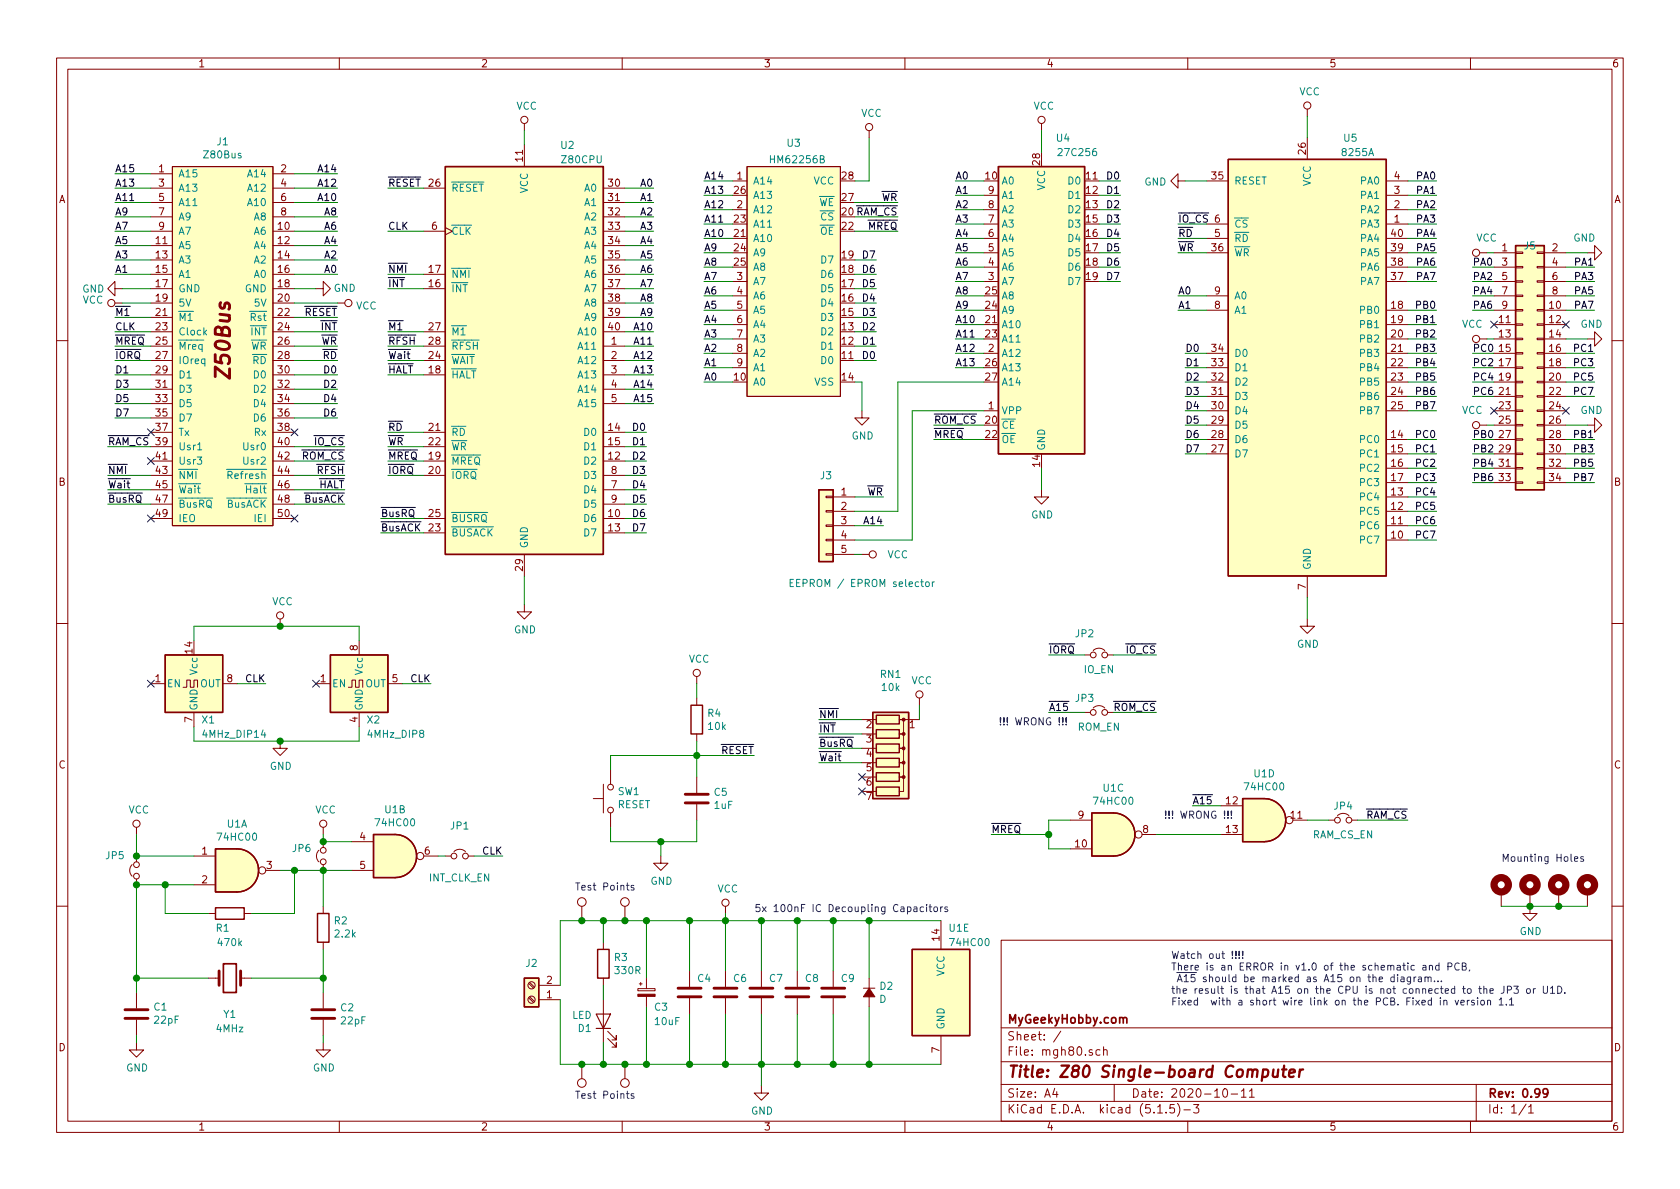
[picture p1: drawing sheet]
<svg xmlns="http://www.w3.org/2000/svg" width="297mm" height="210mm" viewBox="0 0 297 210" stroke-linecap="round" stroke-linejoin="round" font-family="sans-serif">
<defs><g id="words">
<text font-size="3.5" fill="#840000" x="40.7" y="66.3" transform="rotate(-90 40.7 66.3)">Z50Bus</text>
<text font-size="2.8" fill="#840000" x="178" y="190.5">Title: Z80 Single-board Computer</text>
<g font-size="2.1" fill="#840000">
<text x="178" y="184">Sheet: /</text>
<text x="178" y="181">MyGeekyHobby.com</text>
<text x="178" y="186.7">File: mgh80.sch</text>
<text x="178" y="196.9">KiCad E.D.A. kicad (5.1.5)-3</text>
<text x="178" y="194.1">Size: A4</text>
<text x="200" y="194.1">Date: 2020-10-11</text>
<text x="263" y="194.1">Rev: 0.99</text>
<text x="263" y="196.9">Id: 1/1</text>
</g>
<g font-size="1.8" fill="#840000">
<text x="35" y="11.9">1</text>
<text x="85" y="11.9">2</text>
<text x="135" y="11.9">3</text>
<text x="185" y="11.9">4</text>
<text x="235" y="11.9">5</text>
<text x="285" y="11.9">6</text>
<text x="92.5" y="28.5" transform="rotate(-90 92.5 28.5)">11</text>
<text x="183.9" y="29.2" transform="rotate(-90 183.9 29.2)">28</text>
<text x="230.9" y="27.2" transform="rotate(-90 230.9 27.2)">26</text>
<text x="10.4" y="35.9">A</text>
<text x="28.1" y="30.5">1</text>
<text x="28.1" y="33">3</text>
<text x="28.1" y="35.6">5</text>
<text x="49.7" y="30.5">2</text>
<text x="49.7" y="33">4</text>
<text x="49.7" y="35.6">6</text>
<text x="75.9" y="33">26</text>
<text x="107.6" y="33">30</text>
<text x="107.6" y="35.6">31</text>
<text x="129.8" y="34.3">26</text>
<text x="130.3" y="31.7">1</text>
<text x="148.9" y="35.6">27</text>
<text x="148.9" y="31.7">28</text>
<text x="174.3" y="31.7">10</text>
<text x="174.8" y="34.3">9</text>
<text x="192.1" y="31.7">11</text>
<text x="192.1" y="34.3">12</text>
<text x="214.3" y="31.7">35</text>
<text x="246.5" y="34.3">3</text>
<text x="246.5" y="31.7">4</text>
<text x="285.4" y="35.9">A</text>
<text x="28.1" y="38.1">7</text>
<text x="28.1" y="40.6">9</text>
<text x="49.2" y="40.6">10</text>
<text x="49.7" y="38.1">8</text>
<text x="76.4" y="40.6">6</text>
<text x="107.6" y="38.1">32</text>
<text x="107.6" y="40.6">33</text>
<text x="129.8" y="41.9">21</text>
<text x="129.8" y="39.4">23</text>
<text x="130.3" y="36.8">2</text>
<text x="148.9" y="40.6">22</text>
<text x="174.8" y="41.9">6</text>
<text x="174.8" y="39.4">7</text>
<text x="174.8" y="36.8">8</text>
<text x="192.1" y="36.8">13</text>
<text x="192.1" y="39.4">15</text>
<text x="192.1" y="41.9">16</text>
<text x="214.8" y="41.9">5</text>
<text x="246" y="41.9">40</text>
<text x="246.5" y="39.4">1</text>
<text x="246.5" y="36.8">2</text>
<text x="27.6" y="43.2">11</text>
<text x="27.6" y="45.7">13</text>
<text x="49.2" y="43.2">12</text>
<text x="49.2" y="45.7">14</text>
<text x="107.6" y="43.2">34</text>
<text x="107.6" y="45.7">35</text>
<text x="129.8" y="44.4">24</text>
<text x="129.8" y="47">25</text>
<text x="148.9" y="45.7">19</text>
<text x="174.8" y="47">4</text>
<text x="174.8" y="44.4">5</text>
<text x="192.1" y="44.4">17</text>
<text x="192.1" y="47">18</text>
<text x="214.3" y="44.4">36</text>
<text x="246" y="47">38</text>
<text x="246" y="44.4">39</text>
<text x="265.6" y="44.4">1</text>
<text x="265.6" y="47">3</text>
<text x="274.5" y="44.4">2</text>
<text x="274.5" y="47">4</text>
<text x="27.6" y="48.3">15</text>
<text x="27.6" y="50.8">17</text>
<text x="27.6" y="53.3">19</text>
<text x="49.2" y="48.3">16</text>
<text x="49.2" y="50.8">18</text>
<text x="49.2" y="53.3">20</text>
<text x="75.9" y="50.8">16</text>
<text x="75.9" y="48.3">17</text>
<text x="107.6" y="48.3">36</text>
<text x="107.6" y="50.8">37</text>
<text x="107.6" y="53.3">38</text>
<text x="130.3" y="49.5">3</text>
<text x="130.3" y="52.1">4</text>
<text x="148.9" y="53.3">16</text>
<text x="148.9" y="50.8">17</text>
<text x="148.9" y="48.3">18</text>
<text x="174.3" y="52.1">25</text>
<text x="174.8" y="49.5">3</text>
<text x="192.1" y="49.5">19</text>
<text x="214.8" y="52.1">9</text>
<text x="246" y="49.5">37</text>
<text x="265.6" y="49.5">5</text>
<text x="265.6" y="52.1">7</text>
<text x="274.5" y="49.5">6</text>
<text x="274.5" y="52.1">8</text>
<text x="27.6" y="55.9">21</text>
<text x="27.6" y="58.4">23</text>
<text x="49.2" y="55.9">22</text>
<text x="49.2" y="58.4">24</text>
<text x="75.9" y="58.4">27</text>
<text x="107.6" y="55.9">39</text>
<text x="107.6" y="58.4">40</text>
<text x="130.3" y="54.6">5</text>
<text x="130.3" y="57.1">6</text>
<text x="130.3" y="59.7">7</text>
<text x="148.9" y="58.4">13</text>
<text x="148.9" y="55.9">15</text>
<text x="174.3" y="57.1">21</text>
<text x="174.3" y="59.7">23</text>
<text x="174.3" y="54.6">24</text>
<text x="214.8" y="54.6">8</text>
<text x="246" y="54.6">18</text>
<text x="246" y="57.1">19</text>
<text x="246" y="59.7">20</text>
<text x="265.1" y="57.1">11</text>
<text x="265.1" y="59.7">13</text>
<text x="265.6" y="54.6">9</text>
<text x="274" y="54.6">10</text>
<text x="274" y="57.1">12</text>
<text x="274" y="59.7">14</text>
<text x="27.6" y="61">25</text>
<text x="27.6" y="63.5">27</text>
<text x="49.2" y="61">26</text>
<text x="49.2" y="63.5">28</text>
<text x="75.9" y="63.5">24</text>
<text x="75.9" y="61">28</text>
<text x="108.1" y="61">1</text>
<text x="108.1" y="63.5">2</text>
<text x="130.3" y="62.2">8</text>
<text x="130.3" y="64.8">9</text>
<text x="148.9" y="63.5">11</text>
<text x="148.9" y="61">12</text>
<text x="174.3" y="64.8">26</text>
<text x="174.8" y="62.2">2</text>
<text x="214.3" y="64.8">33</text>
<text x="214.3" y="62.2">34</text>
<text x="246" y="62.2">21</text>
<text x="246" y="64.8">22</text>
<text x="265.1" y="62.2">15</text>
<text x="265.1" y="64.8">17</text>
<text x="274" y="62.2">16</text>
<text x="274" y="64.8">18</text>
<text x="27.6" y="66">29</text>
<text x="27.6" y="68.6">31</text>
<text x="27.6" y="71.1">33</text>
<text x="49.2" y="66">30</text>
<text x="49.2" y="68.6">32</text>
<text x="49.2" y="71.1">34</text>
<text x="75.9" y="66">18</text>
<text x="108.1" y="66">3</text>
<text x="108.1" y="68.6">4</text>
<text x="108.1" y="71.1">5</text>
<text x="129.8" y="67.3">10</text>
<text x="148.9" y="67.3">14</text>
<text x="174.3" y="67.3">27</text>
<text x="214.3" y="69.8">31</text>
<text x="214.3" y="67.3">32</text>
<text x="246" y="67.3">23</text>
<text x="246" y="69.8">24</text>
<text x="265.1" y="67.3">19</text>
<text x="265.1" y="69.8">21</text>
<text x="274" y="67.3">20</text>
<text x="274" y="69.8">22</text>
<text x="27.6" y="73.7">35</text>
<text x="27.6" y="76.2">37</text>
<text x="49.2" y="73.7">36</text>
<text x="49.2" y="76.2">38</text>
<text x="75.9" y="76.2">21</text>
<text x="107.6" y="76.2">14</text>
<text x="174.3" y="74.9">20</text>
<text x="174.3" y="77.5">22</text>
<text x="174.8" y="72.4">1</text>
<text x="214.3" y="77.5">28</text>
<text x="214.3" y="74.9">29</text>
<text x="214.3" y="72.4">30</text>
<text x="246" y="77.5">14</text>
<text x="246" y="72.4">25</text>
<text x="265.1" y="72.4">23</text>
<text x="265.1" y="74.9">25</text>
<text x="265.1" y="77.5">27</text>
<text x="274" y="72.4">24</text>
<text x="274" y="74.9">26</text>
<text x="274" y="77.5">28</text>
<text x="27.6" y="81.3">41</text>
<text x="27.6" y="83.8">43</text>
<text x="49.2" y="78.7">40</text>
<text x="49.2" y="81.3">42</text>
<text x="49.2" y="83.8">44</text>
<text x="75.9" y="81.3">19</text>
<text x="75.9" y="83.8">20</text>
<text x="75.9" y="78.7">22</text>
<text x="107.6" y="81.3">12</text>
<text x="107.6" y="78.7">15</text>
<text x="108.1" y="83.8">8</text>
<text x="183.9" y="82.5" transform="rotate(-90 183.9 82.5)">14</text>
<text x="214.3" y="80">27</text>
<text x="246" y="80">15</text>
<text x="246" y="82.5">16</text>
<text x="265.1" y="80">29</text>
<text x="265.1" y="82.5">31</text>
<text x="274" y="80">30</text>
<text x="274" y="82.5">32</text>
<text x="10.4" y="85.9">B</text>
<text x="27.6" y="86.4">45</text>
<text x="27.6" y="88.9">47</text>
<text x="49.2" y="86.4">46</text>
<text x="49.2" y="88.9">48</text>
<text x="108.1" y="86.4">7</text>
<text x="108.1" y="88.9">9</text>
<text x="148.7" y="87.6">1</text>
<text x="246" y="87.6">13</text>
<text x="246" y="85.1">17</text>
<text x="265.1" y="85.1">33</text>
<text x="274" y="85.1">34</text>
<text x="285.4" y="85.9">B</text>
<text x="27.6" y="91.4">49</text>
<text x="49.2" y="91.4">50</text>
<text x="75.9" y="94">23</text>
<text x="75.9" y="91.4">25</text>
<text x="107.6" y="91.4">10</text>
<text x="107.6" y="94">13</text>
<text x="148.7" y="90.2">2</text>
<text x="148.7" y="92.7">3</text>
<text x="148.7" y="95.2">4</text>
<text x="246" y="95.2">10</text>
<text x="246" y="92.7">11</text>
<text x="246" y="90.2">12</text>
<text x="92.5" y="100.9" transform="rotate(-90 92.5 100.9)">29</text>
<text x="148.7" y="97.8">5</text>
<text x="230.9" y="104.2" transform="rotate(-90 230.9 104.2)">7</text>
<text x="34" y="115.5" transform="rotate(-90 34 115.5)">14</text>
<text x="63.2" y="115" transform="rotate(-90 63.2 115)">8</text>
<text x="27.5" y="120.6">1</text>
<text x="40.2" y="120.6">8</text>
<text x="56.7" y="120.6">1</text>
<text x="69.4" y="120.6">5</text>
<text x="34" y="127.7" transform="rotate(-90 34 127.7)">7</text>
<text x="63.2" y="127.7" transform="rotate(-90 63.2 127.7)">4</text>
<text x="153.2" y="128.8">2</text>
<text x="153.2" y="131.3">3</text>
<text x="160.8" y="128.8">1</text>
<text x="10.4" y="135.9">C</text>
<text x="153.2" y="133.9">4</text>
<text x="153.2" y="136.4">5</text>
<text x="285.4" y="135.9">C</text>
<text x="153.2" y="138.9">6</text>
<text x="153.2" y="141.5">7</text>
<text x="216.8" y="142.2">12</text>
<text x="63.7" y="148.6">4</text>
<text x="190.2" y="149.9">10</text>
<text x="190.7" y="144.8">9</text>
<text x="202.1" y="147.3">8</text>
<text x="216.8" y="147.3">13</text>
<text x="228.3" y="144.8">11</text>
<text x="35.7" y="151.1">1</text>
<text x="47.1" y="153.7">3</text>
<text x="63.7" y="153.7">5</text>
<text x="75.1" y="151.1">6</text>
<text x="35.7" y="156.2">2</text>
<text x="166.1" y="166.3" transform="rotate(-90 166.1 166.3)">14</text>
<text x="96.7" y="174">2</text>
<text x="96.7" y="176.5">1</text>
<text x="10.4" y="185.9">D</text>
<text x="285.4" y="185.9">D</text>
<text x="166.1" y="186.2" transform="rotate(-90 166.1 186.2)">7</text>
<text x="35" y="199.9">1</text>
<text x="85" y="199.9">2</text>
<text x="135" y="199.9">3</text>
<text x="185" y="199.9">4</text>
<text x="235" y="199.9">5</text>
<text x="285" y="199.9">6</text>
</g>
<g font-size="1.8" fill="#008484">
<text x="229.7" y="16.9">VCC</text>
<text x="91.3" y="19.4">VCC</text>
<text x="152.2" y="20.7">VCC</text>
<text x="182.7" y="19.4">VCC</text>
<text x="36.2" y="28">Z80Bus</text>
<text x="38.4" y="25.7">J1</text>
<text x="99.2" y="26.3">U2</text>
<text x="99.5" y="28.9">Z80CPU</text>
<text x="136.5" y="28.9">HM62256B</text>
<text x="139.2" y="26">U3</text>
<text x="186.8" y="25.1">U4</text>
<text x="187.4" y="27.6">27C256</text>
<text x="237.4" y="27.6">8255A</text>
<text x="237.6" y="25.1">U5</text>
<text x="31.5" y="31.4">A15</text>
<text x="31.5" y="33.9">A13</text>
<text x="44" y="31.4">A14</text>
<text x="44" y="33.9">A12</text>
<text x="79.8" y="33.9">RESET</text>
<text x="93.3" y="34.2" transform="rotate(-90 93.3 34.2)">VCC</text>
<text x="103.4" y="33.9">A0</text>
<text x="133.1" y="32.6">A14</text>
<text x="133.1" y="35.2">A13</text>
<text x="143.8" y="32.6">VCC</text>
<text x="177" y="35.2">A1</text>
<text x="177" y="32.6">A0</text>
<text x="184.8" y="33.7" transform="rotate(-90 184.8 33.7)">VCC</text>
<text x="189" y="32.6">D0</text>
<text x="189" y="35.2">D1</text>
<text x="202.3" y="32.8">GND</text>
<text x="218.2" y="32.6">RESET</text>
<text x="231.8" y="32.9" transform="rotate(-90 231.8 32.9)">VCC</text>
<text x="240.7" y="35.2">PA1</text>
<text x="240.7" y="32.6">PA0</text>
<text x="31.5" y="36.4">A11</text>
<text x="31.5" y="39">A9</text>
<text x="31.5" y="41.5">A7</text>
<text x="44" y="36.4">A10</text>
<text x="45" y="41.5">A6</text>
<text x="45" y="39">A8</text>
<text x="79.8" y="41.5">CLK</text>
<text x="103.4" y="36.4">A1</text>
<text x="103.4" y="39">A2</text>
<text x="103.4" y="41.5">A3</text>
<text x="133.1" y="37.7">A12</text>
<text x="133.1" y="40.3">A11</text>
<text x="144.7" y="36.4">WE</text>
<text x="145" y="41.5">OE</text>
<text x="145.1" y="39">CS</text>
<text x="177" y="40.3">A3</text>
<text x="177" y="37.7">A2</text>
<text x="189" y="37.7">D2</text>
<text x="189" y="40.3">D3</text>
<text x="218.2" y="40.3">CS</text>
<text x="240.7" y="40.3">PA3</text>
<text x="240.7" y="37.7">PA2</text>
<text x="31.5" y="44.1">A5</text>
<text x="31.5" y="46.6">A3</text>
<text x="45" y="44.1">A4</text>
<text x="45" y="46.6">A2</text>
<text x="103.4" y="44.1">A4</text>
<text x="103.4" y="46.6">A5</text>
<text x="133.1" y="42.8">A10</text>
<text x="133.1" y="45.3">A9</text>
<text x="133.1" y="47.9">A8</text>
<text x="145.3" y="46.6">D7</text>
<text x="177" y="47.9">A6</text>
<text x="177" y="45.3">A5</text>
<text x="177" y="42.8">A4</text>
<text x="189" y="42.8">D4</text>
<text x="189" y="45.3">D5</text>
<text x="189" y="47.9">D6</text>
<text x="218.2" y="45.3">WR</text>
<text x="218.2" y="42.8">RD</text>
<text x="240.7" y="47.9">PA6</text>
<text x="240.7" y="45.3">PA5</text>
<text x="240.7" y="42.8">PA4</text>
<text x="261" y="42.7">VCC</text>
<text x="269.5" y="44.1">J5</text>
<text x="278.2" y="42.7">GND</text>
<text x="14.6" y="51.7">GND</text>
<text x="14.6" y="53.7">VCC</text>
<text x="31.5" y="49.1">A1</text>
<text x="31.5" y="51.7">GND</text>
<text x="43.3" y="51.7">GND</text>
<text x="45" y="49.1">A0</text>
<text x="59" y="51.6">GND</text>
<text x="79.8" y="51.7">INT</text>
<text x="79.8" y="49.1">NMI</text>
<text x="103.4" y="49.1">A6</text>
<text x="103.4" y="51.7">A7</text>
<text x="133.1" y="50.4">A7</text>
<text x="133.1" y="53">A6</text>
<text x="145.3" y="51.7">D5</text>
<text x="145.3" y="49.1">D6</text>
<text x="177" y="50.4">A7</text>
<text x="177" y="53">A8</text>
<text x="189" y="50.4">D7</text>
<text x="218.2" y="53">A0</text>
<text x="240.7" y="50.4">PA7</text>
<text x="31.5" y="54.2">5V</text>
<text x="31.5" y="56.8">M1</text>
<text x="31.5" y="59.3">Clock</text>
<text x="44.4" y="56.8">Rst</text>
<text x="44.4" y="59.3">INT</text>
<text x="45.1" y="54.2">5V</text>
<text x="62.9" y="54.7">VCC</text>
<text x="79.8" y="59.3">M1</text>
<text x="102.4" y="59.3">A10</text>
<text x="103.4" y="54.2">A8</text>
<text x="103.4" y="56.8">A9</text>
<text x="133.1" y="55.5">A5</text>
<text x="133.1" y="58">A4</text>
<text x="145.3" y="59.3">D2</text>
<text x="145.3" y="56.8">D3</text>
<text x="145.3" y="54.2">D4</text>
<text x="177" y="58">A10</text>
<text x="177" y="55.5">A9</text>
<text x="218.2" y="55.5">A1</text>
<text x="240.7" y="55.5">PB0</text>
<text x="240.7" y="58">PB1</text>
<text x="258.5" y="58">VCC</text>
<text x="279.5" y="58">GND</text>
<text x="31.5" y="61.8">Mreq</text>
<text x="31.5" y="64.4">IOreq</text>
<text x="44.3" y="61.8">WR</text>
<text x="44.7" y="64.4">RD</text>
<text x="79.8" y="64.4">WAIT</text>
<text x="79.8" y="61.8">RFSH</text>
<text x="102.4" y="61.8">A11</text>
<text x="102.4" y="64.4">A12</text>
<text x="133.1" y="60.6">A3</text>
<text x="133.1" y="63.1">A2</text>
<text x="133.1" y="65.7">A1</text>
<text x="145.3" y="64.4">D0</text>
<text x="145.3" y="61.8">D1</text>
<text x="177" y="63.1">A12</text>
<text x="177" y="60.6">A11</text>
<text x="177" y="65.7">A13</text>
<text x="218.2" y="65.7">D1</text>
<text x="218.2" y="63.1">D0</text>
<text x="240.7" y="60.6">PB2</text>
<text x="240.7" y="63.1">PB3</text>
<text x="240.7" y="65.7">PB4</text>
<text x="31.5" y="66.9">D1</text>
<text x="31.5" y="69.5">D3</text>
<text x="45" y="66.9">D0</text>
<text x="45" y="69.5">D2</text>
<text x="79.8" y="66.9">HALT</text>
<text x="102.4" y="66.9">A13</text>
<text x="102.4" y="69.5">A14</text>
<text x="133.1" y="68.2">A0</text>
<text x="144" y="68.2">VSS</text>
<text x="177" y="68.2">A14</text>
<text x="218.2" y="70.7">D3</text>
<text x="218.2" y="68.2">D2</text>
<text x="240.7" y="68.2">PB5</text>
<text x="240.7" y="70.7">PB6</text>
<text x="31.5" y="72">D5</text>
<text x="31.5" y="74.5">D7</text>
<text x="31.5" y="77.1">Tx</text>
<text x="45" y="72">D4</text>
<text x="45" y="74.5">D6</text>
<text x="45" y="77.1">Rx</text>
<text x="79.8" y="77.1">RD</text>
<text x="102.4" y="72">A15</text>
<text x="103.4" y="77.1">D0</text>
<text x="150.6" y="77.7">GND</text>
<text x="177" y="73.3">VPP</text>
<text x="177" y="75.8">CE</text>
<text x="218.2" y="75.8">D5</text>
<text x="218.2" y="73.3">D4</text>
<text x="240.7" y="73.3">PB7</text>
<text x="258.5" y="73.2">VCC</text>
<text x="279.5" y="73.2">GND</text>
<text x="31.5" y="79.6">Usr1</text>
<text x="31.5" y="82.2">Usr3</text>
<text x="43.3" y="79.6">Usr0</text>
<text x="43.3" y="82.2">Usr2</text>
<text x="79.8" y="82.2">MREQ</text>
<text x="79.8" y="79.6">WR</text>
<text x="103.4" y="82.2">D2</text>
<text x="103.4" y="79.6">D1</text>
<text x="177" y="78.4">OE</text>
<text x="184.8" y="79.8" transform="rotate(-90 184.8 79.8)">GND</text>
<text x="218.2" y="80.9">D7</text>
<text x="218.2" y="78.4">D6</text>
<text x="240.7" y="78.4">PC0</text>
<text x="240.7" y="80.9">PC1</text>
<text x="240.7" y="83.4">PC2</text>
<text x="31.5" y="84.7">NMI</text>
<text x="31.5" y="87.2">Wait</text>
<text x="31.5" y="89.8">BusRQ</text>
<text x="40.1" y="89.8">BusACK</text>
<text x="40.7" y="84.7">Refresh</text>
<text x="43.9" y="87.2">Halt</text>
<text x="79.8" y="84.7">IORQ</text>
<text x="103.4" y="87.2">D4</text>
<text x="103.4" y="84.7">D3</text>
<text x="103.4" y="89.8">D5</text>
<text x="145.1" y="84.8">J3</text>
<text x="240.7" y="88.5">PC4</text>
<text x="240.7" y="86">PC3</text>
<text x="31.5" y="92.3">IEO</text>
<text x="45.1" y="92.3">IEI</text>
<text x="79.8" y="94.9">BUSACK</text>
<text x="79.8" y="92.3">BUSRQ</text>
<text x="103.4" y="92.3">D6</text>
<text x="103.4" y="94.9">D7</text>
<text x="182.3" y="91.7">GND</text>
<text x="240.7" y="93.6">PC6</text>
<text x="240.7" y="91.1">PC5</text>
<text x="93.3" y="97" transform="rotate(-90 93.3 97)">GND</text>
<text x="156.9" y="98.7">VCC</text>
<text x="231.8" y="100.8" transform="rotate(-90 231.8 100.8)">GND</text>
<text x="240.7" y="96.1">PC7</text>
<text x="48.1" y="107">VCC</text>
<text x="140.9" y="103.8">EEPROM / EPROM selector</text>
<text x="90.9" y="112">GND</text>
<text x="190.2" y="112.7">JP2</text>
<text x="34.9" y="119.2" transform="rotate(-90 34.9 119.2)">Vcc</text>
<text x="64.1" y="119.2" transform="rotate(-90 64.1 119.2)">Vcc</text>
<text x="121.8" y="117.2">VCC</text>
<text x="155.7" y="119.9">RN1</text>
<text x="191.7" y="119">IO_EN</text>
<text x="229.3" y="114.5">GND</text>
<text x="29.5" y="121.5">EN</text>
<text x="34.9" y="125.7" transform="rotate(-90 34.9 125.7)">GND</text>
<text x="35.4" y="121.5">OUT</text>
<text x="58.7" y="121.5">EN</text>
<text x="64.1" y="125.7" transform="rotate(-90 64.1 125.7)">GND</text>
<text x="64.6" y="121.5">OUT</text>
<text x="156" y="122.2">10k</text>
<text x="161.1" y="121">VCC</text>
<text x="190.2" y="124.1">JP3</text>
<text x="35.8" y="127.9">X1</text>
<text x="36.1" y="130.5">4MHz_DIP14</text>
<text x="65" y="127.9">X2</text>
<text x="65.3" y="130.5">4MHz_DIP8</text>
<text x="125.2" y="126.8">R4</text>
<text x="125.3" y="129.1">10k</text>
<text x="190.5" y="129.2">ROM_EN</text>
<text x="47.7" y="136.1">GND</text>
<text x="221.8" y="137.5">U1D</text>
<text x="22.7" y="143.9">VCC</text>
<text x="55.7" y="143.9">VCC</text>
<text x="68.1" y="143.8">U1B</text>
<text x="109.2" y="142.9">RESET</text>
<text x="109.3" y="140.6">SW1</text>
<text x="126.3" y="140.7">C5</text>
<text x="126.3" y="143">1uF</text>
<text x="193.6" y="142.3">74HC00</text>
<text x="195.1" y="140">U1C</text>
<text x="220.3" y="139.8">74HC00</text>
<text x="235.9" y="143.2">JP4</text>
<text x="38.7" y="148.7">74HC00</text>
<text x="40.2" y="146.3">U1A</text>
<text x="66.6" y="146.1">74HC00</text>
<text x="79.7" y="146.7">JP1</text>
<text x="232.1" y="148.3">RAM_CS_EN</text>
<text x="18.7" y="151.9">JP5</text>
<text x="51.8" y="150.7">JP6</text>
<text x="75.8" y="155.9">INT_CLK_EN</text>
<text x="115" y="156.5">GND</text>
<text x="126.8" y="157.8">VCC</text>
<text x="38.3" y="164.8">R1</text>
<text x="38.7" y="167.3">470k</text>
<text x="59.1" y="163.5">R2</text>
<text x="59.3" y="165.8">2.2k</text>
<text x="167.8" y="164.8">U1E</text>
<text x="168.2" y="167.3">74HC00</text>
<text x="268.7" y="165.3">GND</text>
<text x="93" y="171">J2</text>
<text x="108.7" y="169.9">R3</text>
<text x="108.9" y="172.3">330R</text>
<text x="123.4" y="173.7">C4</text>
<text x="129.7" y="173.7">C6</text>
<text x="136.1" y="173.7">C7</text>
<text x="142.4" y="173.7">C8</text>
<text x="148.8" y="173.7">C9</text>
<text x="167" y="172.6" transform="rotate(-90 167 172.6)">VCC</text>
<text x="27.3" y="178.7">C1</text>
<text x="60.3" y="178.8">C2</text>
<text x="115.8" y="178.7">C3</text>
<text x="155.5" y="177.3">D</text>
<text x="155.6" y="175">D2</text>
<text x="27.4" y="181">22pF</text>
<text x="38.3" y="182.5">4MHz</text>
<text x="39.6" y="180">Y1</text>
<text x="60.4" y="181.1">22pF</text>
<text x="101.1" y="180.2">LED</text>
<text x="102.3" y="182.5">D1</text>
<text x="115.9" y="181.3">10uF</text>
<text x="167" y="182.1" transform="rotate(-90 167 182.1)">GND</text>
<text x="22.3" y="189.5">GND</text>
<text x="55.3" y="189.5">GND</text>
<text x="132.8" y="197.1">GND</text>
</g>
<g font-size="1.8">
<text x="20.3" y="30.5">A15</text>
<text x="20.3" y="33">A13</text>
<text x="20.3" y="35.6">A11</text>
<text x="56.4" y="30.5">A14</text>
<text x="56.4" y="33">A12</text>
<text x="56.4" y="35.6">A10</text>
<text x="68.6" y="33">RESET</text>
<text x="113.3" y="35.6">A1</text>
<text x="113.3" y="33">A0</text>
<text x="124.5" y="31.7">A14</text>
<text x="124.5" y="34.3">A13</text>
<text x="155.8" y="35.6">WR</text>
<text x="168.9" y="31.7">A0</text>
<text x="168.9" y="34.3">A1</text>
<text x="195.9" y="34.3">D1</text>
<text x="195.9" y="31.7">D0</text>
<text x="250.6" y="31.7">PA0</text>
<text x="250.6" y="34.3">PA1</text>
<text x="20.3" y="40.6">A7</text>
<text x="20.3" y="38.1">A9</text>
<text x="57.4" y="38.1">A8</text>
<text x="57.4" y="40.6">A6</text>
<text x="68.6" y="40.6">CLK</text>
<text x="113.3" y="40.6">A3</text>
<text x="113.3" y="38.1">A2</text>
<text x="124.5" y="41.9">A10</text>
<text x="124.5" y="39.4">A11</text>
<text x="124.5" y="36.8">A12</text>
<text x="148.9" y="38.1">20 RAM_CS</text>
<text x="153.4" y="40.6">MREQ</text>
<text x="168.9" y="41.9">A4</text>
<text x="168.9" y="39.4">A3</text>
<text x="168.9" y="36.8">A2</text>
<text x="195.9" y="41.9">D4</text>
<text x="195.9" y="39.4">D3</text>
<text x="195.9" y="36.8">D2</text>
<text x="208.3" y="41.9">RD</text>
<text x="208.3" y="39.4">IO_CS 6</text>
<text x="250.6" y="41.9">PA4</text>
<text x="250.6" y="36.8">PA2</text>
<text x="250.6" y="39.4">PA3</text>
<text x="20.3" y="43.2">A5</text>
<text x="20.3" y="45.7">A3</text>
<text x="57.4" y="43.2">A4</text>
<text x="57.4" y="45.7">A2</text>
<text x="113.3" y="43.2">A4</text>
<text x="113.3" y="45.7">A5</text>
<text x="124.5" y="47">A8</text>
<text x="124.5" y="44.4">A9</text>
<text x="152.7" y="45.7">D7</text>
<text x="168.9" y="47">A6</text>
<text x="168.9" y="44.4">A5</text>
<text x="195.9" y="47">D6</text>
<text x="195.9" y="44.4">D5</text>
<text x="208.3" y="44.4">WR</text>
<text x="250.6" y="44.4">PA5</text>
<text x="250.6" y="47">PA6</text>
<text x="260.3" y="47">PA0</text>
<text x="278.5" y="47">PA1</text>
<text x="20.3" y="48.3">A1</text>
<text x="57.4" y="48.3">A0</text>
<text x="68.6" y="48.3">NMI</text>
<text x="68.6" y="50.8">INT</text>
<text x="113.3" y="53.3">A8</text>
<text x="113.3" y="50.8">A7</text>
<text x="113.3" y="48.3">A6</text>
<text x="124.5" y="52.1">A6</text>
<text x="124.5" y="49.5">A7</text>
<text x="152.7" y="48.3">D6</text>
<text x="152.7" y="50.8">D5</text>
<text x="152.7" y="53.3">D4</text>
<text x="168.9" y="49.5">A7</text>
<text x="168.9" y="52.1">A8</text>
<text x="195.9" y="49.5">D7</text>
<text x="208.3" y="52.1">A0</text>
<text x="250.6" y="49.5">PA7</text>
<text x="260.3" y="49.5">PA2</text>
<text x="260.3" y="52.1">PA4</text>
<text x="278.5" y="49.5">PA3</text>
<text x="278.5" y="52.1">PA5</text>
<text x="20.3" y="55.9">M1</text>
<text x="20.3" y="58.4">CLK</text>
<text x="53.8" y="55.9">RESET</text>
<text x="56.8" y="58.4">INT</text>
<text x="68.6" y="58.4">M1</text>
<text x="112.3" y="58.4">A10</text>
<text x="113.3" y="55.9">A9</text>
<text x="124.5" y="59.7">A3</text>
<text x="124.5" y="57.1">A4</text>
<text x="124.5" y="54.6">A5</text>
<text x="152.7" y="55.9">D3</text>
<text x="152.7" y="58.4">D2</text>
<text x="168.9" y="54.6">A9</text>
<text x="168.9" y="57.1">A10</text>
<text x="168.9" y="59.7">A11</text>
<text x="208.3" y="54.6">A1</text>
<text x="250.6" y="54.6">PB0</text>
<text x="250.6" y="57.1">PB1</text>
<text x="250.6" y="59.7">PB2</text>
<text x="260.3" y="54.6">PA6</text>
<text x="278.5" y="54.6">PA7</text>
<text x="20.3" y="63.5">IORQ</text>
<text x="20.3" y="61">MREQ</text>
<text x="56.7" y="61">WR</text>
<text x="57.1" y="63.5">RD</text>
<text x="68.6" y="61">RFSH</text>
<text x="68.6" y="63.5">Wait</text>
<text x="112.3" y="61">A11</text>
<text x="112.3" y="63.5">A12</text>
<text x="124.5" y="64.8">A1</text>
<text x="124.5" y="62.2">A2</text>
<text x="152.7" y="61">D1</text>
<text x="152.7" y="63.5">D0</text>
<text x="168.9" y="64.8">A13</text>
<text x="168.9" y="62.2">A12</text>
<text x="209.5" y="62.2">D0</text>
<text x="209.5" y="64.8">D1</text>
<text x="250.6" y="62.2">PB3</text>
<text x="250.6" y="64.8">PB4</text>
<text x="260.3" y="62.2">PC0</text>
<text x="260.3" y="64.8">PC2</text>
<text x="278.5" y="64.8">PC3</text>
<text x="278.5" y="62.2">PC1</text>
<text x="20.3" y="68.6">D3</text>
<text x="20.3" y="71.1">D5</text>
<text x="20.3" y="66">D1</text>
<text x="57.4" y="71.1">D4</text>
<text x="57.4" y="68.6">D2</text>
<text x="57.4" y="66">D0</text>
<text x="68.6" y="66">HALT</text>
<text x="112.3" y="66">A13</text>
<text x="112.3" y="68.6">A14</text>
<text x="112.3" y="71.1">A15</text>
<text x="124.5" y="67.3">A0</text>
<text x="209.5" y="67.3">D2</text>
<text x="209.5" y="69.8">D3</text>
<text x="250.6" y="67.3">PB5</text>
<text x="250.6" y="69.8">PB6</text>
<text x="260.3" y="69.8">PC6</text>
<text x="260.3" y="67.3">PC4</text>
<text x="278.5" y="67.3">PC5</text>
<text x="278.5" y="69.8">PC7</text>
<text x="20.3" y="73.7">D7</text>
<text x="57.4" y="73.7">D6</text>
<text x="68.6" y="76.2">RD</text>
<text x="112" y="76.2">D0</text>
<text x="165.1" y="74.9">ROM_CS</text>
<text x="165.1" y="77.5">MREQ</text>
<text x="209.5" y="72.4">D4</text>
<text x="209.5" y="74.9">D5</text>
<text x="209.5" y="77.5">D6</text>
<text x="250.6" y="72.4">PB7</text>
<text x="250.6" y="77.5">PC0</text>
<text x="260.3" y="77.5">PB0</text>
<text x="278.5" y="77.5">PB1</text>
<text x="19" y="83.8">NMI</text>
<text x="19" y="78.7">RAM_CS 39</text>
<text x="53.4" y="81.3">ROM_CS</text>
<text x="55.7" y="78.7">IO_CS</text>
<text x="56.1" y="83.8">RFSH</text>
<text x="68.6" y="81.3">MREQ</text>
<text x="68.6" y="83.8">IORQ</text>
<text x="68.6" y="78.7">WR</text>
<text x="112" y="78.7">D1</text>
<text x="112" y="81.3">D2</text>
<text x="112" y="83.8">D3</text>
<text x="209.5" y="80">D7</text>
<text x="250.6" y="80">PC1</text>
<text x="250.6" y="82.5">PC2</text>
<text x="260.3" y="80">PB2</text>
<text x="260.3" y="82.5">PB4</text>
<text x="278.5" y="80">PB3</text>
<text x="278.5" y="82.5">PB5</text>
<text x="19" y="88.9">BusRQ</text>
<text x="19" y="86.4">Wait</text>
<text x="53.8" y="88.9">BusACK</text>
<text x="56.2" y="86.4">HALT</text>
<text x="112" y="86.4">D4</text>
<text x="112" y="88.9">D5</text>
<text x="153.3" y="87.6">WR</text>
<text x="250.6" y="87.6">PC4</text>
<text x="250.6" y="85.1">PC3</text>
<text x="260.3" y="85.1">PB6</text>
<text x="278.5" y="85.1">PB7</text>
<text x="67.3" y="91.4">BusRQ</text>
<text x="67.3" y="94">BusACK</text>
<text x="112" y="91.4">D6</text>
<text x="112" y="94">D7</text>
<text x="153" y="92.7">A14</text>
<text x="250.6" y="90.2">PC5</text>
<text x="250.6" y="92.7">PC6</text>
<text x="250.6" y="95.2">PC7</text>
<text x="185.4" y="115.6">IORQ</text>
<text x="199.2" y="115.6">IO_CS</text>
<text x="43.4" y="120.6">CLK</text>
<text x="72.6" y="120.6">CLK</text>
<text x="185.4" y="125.7">A15</text>
<text x="196.9" y="125.7">ROM_CS</text>
<text x="144.8" y="127">NMI</text>
<text x="144.8" y="129.5">INT</text>
<text x="127.5" y="133.3">RESET</text>
<text x="144.8" y="132.1">BusRQ</text>
<text x="144.8" y="134.6">Wait</text>
<text x="210.8" y="142.2">A15</text>
<text x="175.3" y="147.3">MREQ</text>
<text x="241.5" y="144.8">RAM_CS</text>
<text x="85.3" y="151.1">CLK</text>
</g>
<g font-size="1.8" fill="#0000c2">
<text x="176.5" y="128.3">!!! WRONG !!!</text>
<text x="205.7" y="144.8">!!! WRONG !!!</text>
<text x="265.4" y="152.4">Mounting Holes</text>
<text x="101.6" y="157.5">Test Points</text>
<text x="133.3" y="161.3">5x 100nF IC Decoupling Capacitors</text>
<text x="207" y="169.6">Watch out !!!!</text>
<text x="207" y="171.6">There is an ERROR in v1.0 of the schematic and PCB,</text>
<text x="207.5" y="173.7">A15 should be marked as A15 on the diagram...</text>
<text x="207" y="175.7">the result is that A15 on the CPU is not connected to the JP3 or U1D.</text>
<text x="207" y="177.8">Fixed with a short wire link on the PCB. Fixed in version 1.1</text>
<text x="101.6" y="194.3">Test Points</text>
</g>
</g></defs>
<g fill="none" stroke="#840000" stroke-width=".18">
<path d="M10 10.3h277v189.9h-277zM12 12.2h273v186.1h-273zM60 10.3v1.9M110 10.3v1.9M160 10.3v1.9M210 10.3v1.9M231.1 19.3v1.3M260 10.3v1.9M26.7 33.3h3.8M26.7 35.8h3.8M26.7 38.3h3.8M26.7 30.7h3.8"/>
<path d="M30.5 29.5h17.8v63.5h-17.8zM48.3 33.3h3.8M48.3 35.8h3.8M48.3 38.3h3.8M48.3 30.7h3.8M74.9 33.3h3.8M92.7 21.8v1.3M92.7 25.6v3.9M106.7 33.3h3.8M106.7 35.8h3.8M106.7 38.3h3.8M129.5 37.1h2.6"/>
<path d="M129.5 32h2.6M132.1 29.5h16.5v40.6h-16.5zM153.7 23.1v1.3M174 39.6h2.5M174 37.1h2.5M174 34.5h2.5M184.1 21.8v1.3M208.3 32v-1.3l-1.3 1.3 1.3 1.3v-1.3h1.2M213.4 39.6h3.8M213.4 32h3.8M231.1 24.4v3.8M245.1 39.6h3.8"/>
<path d="M245.1 37.1h3.8M245.1 34.5h3.8M245.1 32h3.8M20.3 51v-1.2l-1.3 1.2 1.3 1.3v-1.3h1.3M20.3 53.6h1.3M26.7 51h3.8M26.7 48.5h3.8M26.7 58.7h3.8M26.7 40.9h3.8M26.7 43.4h3.8M26.7 46h3.8M26.7 53.6h3.8"/>
<path d="M26.7 56.1h3.8M48.3 51h3.8M48.3 48.5h3.8M48.3 58.7h3.8M48.3 40.9h3.8M48.3 43.4h3.8M48.3 46h3.8M48.3 53.6h3.8M48.3 56.1h3.8M55.9 51h1.2v-1.2l1.3 1.2-1.3 1.3v-1.3M59.7 53.6h1.3M74.9 51h3.8"/>
<path d="M74.9 48.5h3.8M74.9 58.7h3.8M74.9 40.9h3.8M78.7 40.3l1.3 .6-1.3 .6M106.7 51h3.8M106.7 48.5h3.8M106.7 58.7h3.8M106.7 40.9h3.8M106.7 43.4h3.8M106.7 46h3.8M106.7 53.6h3.8M106.7 56.1h3.8"/>
<path d="M129.5 59.9h2.6M129.5 54.9h2.6M129.5 57.4h2.6M129.5 49.8h2.6M129.5 52.3h2.6M174 44.7h2.5M174 47.2h2.5M174 49.8h2.5M174 42.2h2.5M213.4 44.7h3.8M213.4 54.9h3.8M213.4 52.3h3.8"/>
<path d="M213.4 42.2h3.8M245.1 59.9h3.8M245.1 44.7h3.8M245.1 54.9h3.8M245.1 57.4h3.8M245.1 47.2h3.8M245.1 49.8h3.8M245.1 42.2h3.8M261.6 59.9h1.3M261.6 44.7h1.3M264.2 59.9h3.8M264.2 44.7h3.8"/>
<path d="M264.2 54.9h3.8M264.2 57.4h3.8M264.2 47.2h3.8M264.2 49.8h3.8M264.2 52.3h3.8M268 59.8h1.2v.3h-1.2zM268 57.3h1.2v.2h-1.2zM268 54.7h1.2v.3h-1.2zM268 52.2h1.2v.2h-1.2zM268 49.7h1.2v.2h-1.2zM268 47.1h1.2v.3h-1.2zM268 44.6h1.2v.2h-1.2z"/>
<path d="M271.8 59.8h1.2v.3h-1.2zM271.8 57.3h1.2v.2h-1.2zM271.8 54.7h1.2v.3h-1.2zM271.8 52.2h1.2v.2h-1.2zM271.8 49.7h1.2v.2h-1.2zM271.8 47.1h1.2v.3h-1.2zM271.8 44.6h1.2v.2h-1.2zM273 59.9h3.9M273 44.7h3.9M273 54.9h3.9M273 57.4h3.9M273 47.2h3.9"/>
<path d="M273 49.8h3.9M273 52.3h3.9M280.7 44.7h1.2v-1.3l1.3 1.3-1.3 1.3v-1.3M280.7 59.9h1.2v-1.2l1.3 1.2-1.3 1.3v-1.3M10 60.2h2M26.7 61.2h3.8M26.7 76.4h3.8M26.7 79h3.8M26.7 66.3h3.8M26.7 63.7h3.8M26.7 68.8h3.8M26.7 71.4h3.8"/>
<path d="M26.7 73.9h3.8M48.3 61.2h3.8M48.3 76.4h3.8M48.3 79h3.8M48.3 66.3h3.8M48.3 63.7h3.8M48.3 68.8h3.8M48.3 71.4h3.8M48.3 73.9h3.8M74.9 61.2h3.8M74.9 76.4h3.8M74.9 79h3.8"/>
<path d="M74.9 66.3h3.8M74.9 63.7h3.8M106.7 61.2h3.8M106.7 76.4h3.8M106.7 79h3.8M106.7 66.3h3.8M106.7 63.7h3.8M106.7 68.8h3.8M106.7 71.4h3.8M129.5 62.5h2.6M129.5 65h2.6M152.4 72.6v1.3h1.3l-1.3 1.3-1.3-1.3h1.3"/>
<path d="M174 62.5h2.5M174 72.6h2.5M213.4 62.5h3.8M213.4 65h3.8M213.4 67.6h3.8M213.4 70.1h3.8M213.4 72.6h3.8M213.4 75.2h3.8M213.4 77.7h3.8M245.1 62.5h3.8M245.1 65h3.8M245.1 67.6h3.8"/>
<path d="M245.1 70.1h3.8M245.1 72.6h3.8M245.1 77.7h3.8M261.6 75.2h1.3M264.2 62.5h3.8M264.2 65h3.8M264.2 67.6h3.8M264.2 70.1h3.8M264.2 72.6h3.8M264.2 75.2h3.8M264.2 77.7h3.8M268 70h1.2v.2h-1.2z"/>
<path d="M268 72.5h1.2v.3h-1.2zM268 75.1h1.2v.2h-1.2zM268 77.6h1.2v.2h-1.2zM268 67.4h1.2v.3h-1.2zM268 62.4h1.2v.2h-1.2zM268 64.9h1.2v.2h-1.2zM271.8 70h1.2v.2h-1.2zM271.8 72.5h1.2v.3h-1.2zM271.8 75.1h1.2v.2h-1.2zM271.8 77.6h1.2v.2h-1.2zM271.8 67.4h1.2v.3h-1.2zM271.8 62.4h1.2v.2h-1.2z"/>
<path d="M271.8 64.9h1.2v.2h-1.2zM273 62.5h3.9M273 65h3.9M273 67.6h3.9M273 70.1h3.9M273 72.6h3.9M273 75.2h3.9M273 77.7h3.9M280.7 75.2h1.2v-1.3l1.3 1.3-1.3 1.2v-1.2M285 60.2h2M26.7 91.7h3.8M26.7 81.5h3.8"/>
<path d="M26.7 84.1h3.8M26.7 86.6h3.8M26.7 89.1h3.8M48.3 91.7h3.8M48.3 81.5h3.8M48.3 84.1h3.8M48.3 86.6h3.8M48.3 89.1h3.8M74.9 91.7h3.8M74.9 81.5h3.8M74.9 94.2h3.8M74.9 84.1h3.8"/>
<path d="M92.7 98v3.8M106.7 91.7h3.8M106.7 81.5h3.8M106.7 94.2h3.8M106.7 84.1h3.8M106.7 86.6h3.8M106.7 89.1h3.8M146 97.9h1.3v.3h-1.3zM146 95.4h1.3v.2h-1.3zM146 90.3h1.3v.2h-1.3zM146 87.8h1.3v.2h-1.3zM146 92.8h1.3v.3h-1.3z"/>
<path d="M147.3 98h3.8M147.3 87.9h3.8M147.3 90.4h3.8M147.3 93h3.8M147.3 95.5h3.8M152.4 98h1.3M184.1 86.6v1.3h1.3l-1.3 1.2-1.2-1.2h1.2M213.4 80.3h3.8M245.1 80.3h3.8M245.1 82.8h3.8M245.1 85.3h3.8M245.1 87.9h3.8"/>
<path d="M245.1 90.4h3.8M245.1 93h3.8M245.1 95.5h3.8M264.2 80.3h3.8M264.2 82.8h3.8M264.2 85.3h3.8M268 80.1h1.2v.3h-1.2zM268 82.7h1.2v.2h-1.2zM268 85.2h1.2v.3h-1.2zM271.8 80.1h1.2v.3h-1.2zM271.8 82.7h1.2v.2h-1.2zM271.8 85.2h1.2v.3h-1.2z"/>
<path d="M273 80.3h3.9M273 82.8h3.9M273 85.3h3.9M10 110.3h2M49.5 109.5v1.2M63.5 113.3v2.5M92.7 106.9v1.3h1.3l-1.3 1.3-1.3-1.3h1.3M123.2 119.6v1.3M191.8 115.8h1M193.3 115.1a1.41 1.41 0 0 1 2 0M195.8 115.8h1M231.1 109.5v1.2h1.3l-1.3 1.3-1.2-1.3h1.2"/>
<path d="M231.1 101.8v3.9M285 110.3h2M26.7 120.9h2.5M32.4 121.5h.6v-1.2h.7v1.2h.6v-1.2h.6v1.2M34.3 126v2.5M39.4 120.9h2.5M49.5 131.1v1.2h1.3l-1.3 1.3-1.2-1.3h1.2M55.9 120.9h2.5M61.6 121.5h.6v-1.2h.7v1.2h.6v-1.2h.6v1.2M63.5 126v2.5M68.6 120.9h2.5M106.7 138.7v5.1"/>
<path d="M107.9 136.1v2.6M123.2 123.4v1.3M123.2 129.8v1.3M123.2 137.4v2.8M152.4 127.2h2.5M152.4 129.8h2.5M152.4 132.3h2.5M152.4 134.9h2.5M152.4 137.4h2.5M152.4 139.9h2.5M162.6 127.2h-3.6h.8v2.6h-.8h.8v2.5h-.8h.8v2.6h-.8h.8v2.5h-.8h.8v2.5h-.8M162.6 123.4v1.3"/>
<path d="M191.8 126h1M193.3 125.2a1.41 1.41 0 0 1 2 0M195.8 126h1M23.4 152.9a1.41 1.41 0 0 0 0 2M24.1 146.3v1.3M24.1 151.4v1M24.1 155.4v1.1M34.3 151.4h3.8M34.3 156.5h3.8M47 153.9h2.5M56.4 150.4a1.41 1.41 0 0 0 0 2M57.1 146.3v1.3"/>
<path d="M57.1 148.8v1.1M57.1 152.9v1M62.2 153.9h3.8M62.2 148.8h3.8M74.9 151.4h2.6M78.7 151.4h1.1M80.3 150.6a1.41 1.41 0 0 1 2 0M82.8 151.4h1M104.9 141.2h1.8M107.9 143.8v2.5M116.8 151.4v1.2h1.3l-1.3 1.3-1.2-1.3h1.2M123.2 142.2v2.8"/>
<path d="M189.2 145h3.8M189.2 150.1h3.8M201.9 147.6h2.6M215.9 142.5h3.8M215.9 147.6h3.8M228.6 145h2.5M234.9 145h1.1M236.5 144.3a1.41 1.41 0 0 1 2 0M239 145h1M265.4 157.7v2.6M270.5 157.7v3.8h1.3l-1.3 1.3-1.3-1.3h1.3M275.6 157.7v2.6"/>
<path d="M280.7 157.7v2.6M10 160.2h2M24.1 175.5v2.8M36.8 173h1.9M36.8 161.5h1.3M42.5 173h1.9M43.2 161.5h1.2M57.1 160.3v1.2M57.1 166.6v1.3M57.1 175.5v2.8M93.5 173.9l.8 .8M93.5 176.4l.8 .9"/>
<path d="M93.6 173.7l.9 .9M93.6 176.3l.9 .8M95.2 176.8h3.9M95.2 174.2h3.9M102.9 160.3v2.5M106.7 166.6v1.3M106.7 173v1.2M106.7 176.8v7.6M110.5 160.3v2.5M112.8 174.8h3v.4h-3zM113 174h.5M113.3 173.7v.5"/>
<path d="M114.3 173v1.8M114.3 176.2v1.8M121.9 171.7v2.8M121.9 176.5v2.8M128.3 160.3v1.2M128.3 171.7v2.8M128.3 176.5v2.8M134.6 171.7v2.8M134.6 176.5v2.8M141 171.7v2.8M141 176.5v2.8M147.3 171.7v2.8"/>
<path d="M147.3 176.5v2.8M152.7 174.7h2M153.7 173v5M166.4 162.8v5.1M177 166.3h108v32h-108zM285 160.2h2M24.1 184.4v1.3h1.3l-1.3 1.2-1.2-1.2h1.2M24.1 180.3v2.8M57.1 184.4v1.3h1.3l-1.3 1.2-1.2-1.2h1.2M57.1 180.3v2.8M60 198.3v1.9M102.9 188.2v2.5"/>
<path d="M107.4 183.6l1.6 1.6v-.8v.8h-.8M107.4 182.4l1.6 1.5v-.8v.8h-.8M110 198.3v1.9M110.5 188.2v2.5M134.6 192v1.3h1.3l-1.3 1.3-1.3-1.3h1.3M160 198.3v1.9M166.4 183.1v5.1M177 194.8h108M177 191.8h108M177 187.8h108M177 181.8h108M186.5 192.5l-.4 1h1"/>
<path d="M186.8 193v1M187.6 182.3l-1.3 2M194.5 185.7l-.4-.1-.3 .3v.6l.3 .1 .4-.1M195.1 185.7l.2-.1 .4 .1 .1 .9M195.1 185.1v1.5M197 191.8v3M204.7 196.8h.8M206.2 196.7v.1M207.6 195.3h-.7l-.1 .7 .2-.1 .5 .1 .2 .2-.1 .5-.2 .1-.6-.1M208.2 195.1a1.71 1.71 0 0 1 0 2.3M209.3 196.3h1.2M210 198.3v1.9"/>
<path d="M211 195.3h1l-.5 .6 .4 .1v.7l-.2 .1-.7-.1M216.3 192.7l.4-.2a.94 .94 0 0 1 0 1.5 .79 .79 0 0 1-.4-1.3zM217.7 193.5h1.1M219.5 193l.4-.5v1.5M219.5 194h.8M220.9 193l.4-.5v1.5M220.9 194h.9M260 198.3v1.9M261 191.8v6.5M269.8 195.2l-1.2 2M270.3 195.8l.4-.5v1.5M270.3 196.8h.8"/>
<circle cx="231.1" cy="18.7" r=".63"/>
<circle cx="92.7" cy="21.2" r=".63"/>
<circle cx="153.7" cy="22.5" r=".63"/>
<circle cx="184.1" cy="21.2" r=".63"/>
<circle cx="19.7" cy="53.6" r=".63"/>
<circle cx="61.6" cy="53.6" r=".63"/>
<circle cx="261" cy="59.9" r=".63"/>
<circle cx="261" cy="44.7" r=".63"/>
<circle cx="261" cy="75.2" r=".63"/>
<circle cx="154.3" cy="98" r=".63"/>
<circle cx="49.5" cy="108.8" r=".63"/>
<circle cx="123.2" cy="119" r=".63"/>
<circle cx="193.3" cy="115.8" r=".51"/>
<circle cx="195.3" cy="115.8" r=".51"/>
<circle cx="108" cy="139.2" r=".51"/>
<circle cx="162.6" cy="122.8" r=".63"/>
<circle cx="193.3" cy="126" r=".51"/>
<circle cx="195.3" cy="126" r=".51"/>
<circle cx="24.1" cy="145.7" r=".63"/>
<circle cx="24.1" cy="154.9" r=".51"/>
<circle cx="24.1" cy="152.9" r=".51"/>
<circle cx="46.4" cy="153.9" r=".63"/>
<circle cx="57.1" cy="145.7" r=".63"/>
<circle cx="57.2" cy="150.4" r=".51"/>
<circle cx="57.2" cy="152.4" r=".51"/>
<circle cx="74.3" cy="151.4" r=".63"/>
<circle cx="80.3" cy="151.4" r=".51"/>
<circle cx="82.3" cy="151.4" r=".51"/>
<circle cx="102.9" cy="159.5" r=".76"/>
<circle cx="108" cy="143.3" r=".51"/>
<circle cx="110.5" cy="159.5" r=".76"/>
<circle cx="128.3" cy="159.6" r=".63"/>
<circle cx="201.3" cy="147.6" r=".63"/>
<circle cx="228" cy="145" r=".63"/>
<circle cx="236.5" cy="145" r=".51"/>
<circle cx="238.5" cy="145" r=".51"/>
<circle cx="94" cy="174.2" r=".63"/>
<circle cx="94" cy="176.8" r=".63"/>
<circle cx="102.9" cy="191.5" r=".76"/>
<circle cx="110.5" cy="191.5" r=".76"/>
</g>
<path d="M39.5 170.4h2.3v5.1h-2.3zM198.6 180.1l.2-.2 .4 .1v.9M273.7 193.2l-.2 .2a.48 .48 0 0 1-.6-.1v-.6a.48 .48 0 0 1 .6-.1l.1 .1a1.19 1.19 0 0 1-.2 1.2l-.5 .1" fill="none" stroke="#840000" stroke-width=".3"/>
<path d="M223.3 189.2h.8l.2 .3-.1 .6a.66 .66 0 0 1-1 .2M225.2 189.1l-.1 1.2a.59 .59 0 0 0 .8 0M226 189.1l-.1 1.3M226.7 189.1h.8M227.1 188.4l-.3 1.8 .1 .1 .4 .1M227.9 189.8l1-.2v-.4l-.6-.1-.3 .3v.9l.1 .1 .6-.1M229.8 189.1l-.1 1.3M230.4 189.1a.54 .54 0 0 0-.6 .4" fill="none" stroke="#840000" stroke-width=".41"/>
<g fill="none" stroke="#840000" stroke-width="1.3">
<circle cx="265.4" cy="156.5" r="1.27"/>
<circle cx="270.5" cy="156.5" r="1.27"/>
<circle cx="275.6" cy="156.5" r="1.27"/>
<circle cx="280.7" cy="156.5" r="1.27"/>
</g>
<g fill="#ffffc2" stroke="#ffffc2" stroke-width=".18">
<path d="M154.3 126h6.4v15.2h-6.4z"/>
<path d="M92.7 173h2.5v5h-2.5z"/>
<path d="M268 43.4h5v43.2h-5z"/>
<path d="M78.7 29.5h28v68.5h-28z"/>
<path d="M30.5 29.5h17.8v63.5h-17.8z"/>
<path d="M161.3 167.9h10.1v15.2h-10.1z"/>
<path d="M144.8 86.6h2.5v12.7h-2.5z"/>
<path d="M176.5 29.5h15.3v50.8h-15.3z"/>
<path d="M58.4 115.8h10.2v10.2h-10.2z"/>
<path d="M29.2 115.8h10.2v10.2h-10.2z"/>
<path d="M132.1 29.5h16.5v40.6h-16.5z"/>
<path d="M217.2 28.2h27.9v73.6h-27.9z"/>
<path d="M223.5 141.2a3.8 3.8 0 0 1 3.8 3.8 3.8 3.8 0 0 1-3.8 3.8z"/>
<path d="M219.7 141.2h3.8v7.6h-3.8z"/>
<path d="M41.9 150.1a3.8 3.8 0 0 1 3.8 3.8 3.8 3.8 0 0 1-3.8 3.8z"/>
<path d="M38.1 150.1h3.8v7.6h-3.8z"/>
<path d="M69.8 147.6a3.8 3.8 0 0 1 3.9 3.8 3.8 3.8 0 0 1-3.9 3.8z"/>
<path d="M66 147.6h3.8v7.6h-3.8z"/>
<path d="M196.8 143.8a3.8 3.8 0 0 1 3.9 3.8 3.8 3.8 0 0 1-3.9 3.8z"/>
<path d="M193 143.8h3.8v7.6h-3.8z"/>
</g>
<g fill="none" stroke="#840000" stroke-width=".25">
<path d="M78.7 29.5h28v68.5h-28zM176.5 29.5h15.3v50.8h-15.3zM217.2 28.2h27.9v73.6h-27.9zM268 43.4h5v43.2h-5zM144.8 86.6h2.5v12.7h-2.5zM29.2 115.8h10.2v10.2h-10.2zM58.4 115.8h10.2v10.2h-10.2zM122.2 124.7h2v5.1h-2zM154.3 126h6.4v15.2h-6.4zM154.9 126.5h4.1v1.5h-4.1zM154.9 129h4.1v1.6h-4.1zM154.9 131.6h4.1v1.5h-4.1z"/>
<path d="M154.9 134.1h4.1v1.5h-4.1zM154.9 136.6h4.1v1.6h-4.1zM154.9 139.2h4.1v1.5h-4.1zM38.1 150.1h3.8a3.8 3.8 0 0 1 3.8 3.8 3.8 3.8 0 0 1-3.8 3.8h-3.8zM66 147.6h3.8a3.8 3.8 0 0 1 3.9 3.8 3.8 3.8 0 0 1-3.9 3.8h-3.8zM193 143.8h3.8a3.8 3.8 0 0 1 3.9 3.8 3.8 3.8 0 0 1-3.9 3.8h-3.8zM219.7 141.2h3.8a3.8 3.8 0 0 1 3.8 3.8 3.8 3.8 0 0 1-3.8 3.8h-3.8zM38.1 160.5h5.1v2.1h-5.1zM56.1 161.5h2.1v5.1h-2.1zM92.7 173h2.5v5h-2.5zM105.7 167.9h2v5.1h-2zM161.3 167.9h10.1v15.2h-10.1z"/>
</g>
<g fill="#840000" stroke="#840000" stroke-width=".18">
<path d="M153.7 174.7l1 1.6h-2z"/>
<path d="M112.8 175.8h3v.4h-3z"/>
<circle cx="159.8" cy="127.2" r=".25"/>
<circle cx="159.8" cy="129.8" r=".25"/>
<circle cx="159.8" cy="132.3" r=".25"/>
<circle cx="159.8" cy="134.9" r=".25"/>
<circle cx="159.8" cy="137.4" r=".25"/>
</g>
<g fill="none" stroke="#840000" stroke-width=".51">
<path d="M121.2 142h4M121.2 140.5h4M22.1 178.6h4.1M38.7 171.7v2.5M42.5 171.7v2.5M55.1 178.6h4.1M119.9 176.3h4.1M119.9 174.7h4.1M126.2 176.3h4.1M126.2 174.7h4.1M132.6 176.3h4.1M132.6 174.7h4.1"/>
<path d="M138.9 176.3h4.1M138.9 174.7h4.1M145.3 176.3h4.1M145.3 174.7h4.1M22.1 180.1h4.1M55.1 180.1h4.1"/>
</g>
<path d="M34.9 60.1h1.1M35 79.5h.7M40 83h1.3M43.3 85.5h1.3M139.7 103.1h.4M140.3 102.5h-.6v1.2h.6M163.8 102.9h.3l.2 .2-.1 .6h-.3l-.2-.1zM164.8 102.9v.8M165.2 102.9l-.4 .2" fill="none" stroke="#008484" stroke-width=".18"/>
<path d="M105.4 179.3h2.5l-1.2 2.6zM105.4 181.9h2.5" fill="none" stroke="#840000" stroke-width=".2"/>
<g fill="none" stroke="#008400" stroke-width=".18">
<path d="M20.3 38.3h6.4M20.3 35.8h6.4M20.3 33.3h6.4M20.3 30.7h6.4M52.1 38.3h7.6M52.1 35.8h7.6M52.1 33.3h7.6M52.1 30.7h7.6M68.6 33.3h6.3M92.7 23.1v2.5M110.5 38.3h5.1M110.5 35.8h5.1"/>
<path d="M110.5 33.3h5.1M124.5 39.6h5M124.5 37.1h5M124.5 34.5h5M124.5 32h5M151.1 38.3h7.6M151.1 35.8h7.6M153.7 24.4v7.6h-2.6M168.9 39.6h5.1M168.9 37.1h5.1M168.9 34.5h5.1M168.9 32h5.1"/>
<path d="M184.1 23.1v3.8M194.3 39.6h3.8M194.3 37.1h3.8M194.3 34.5h3.8M194.3 32h3.8M208.3 39.6h5.1M209.5 32h3.9M231.1 20.6v3.8M248.9 39.6h5.1M248.9 37.1h5.1M248.9 34.5h5.1M248.9 32h5.1"/>
<path d="M20.3 48.5h6.4M20.3 58.7h6.4M20.3 43.4h6.4M20.3 56.1h6.4M20.3 46h6.4M20.3 40.9h6.4M21.6 51h5.1M21.6 53.6h5.1M52.1 48.5h7.6M52.1 51h3.8M52.1 58.7h7.6M52.1 43.4h7.6"/>
<path d="M52.1 56.1h7.6M52.1 53.6h7.6M52.1 46h7.6M52.1 40.9h7.6M68.6 48.5h6.3M68.6 51h6.3M68.6 58.7h6.3M68.6 40.9h6.3M110.5 48.5h5.1M110.5 51h5.1M110.5 58.7h5.1M110.5 43.4h5.1"/>
<path d="M110.5 56.1h5.1M110.5 53.6h5.1M110.5 46h5.1M110.5 40.9h5.1M124.5 42.2h5M124.5 44.7h5M124.5 54.9h5M124.5 52.3h5M124.5 49.8h5M124.5 47.2h5M124.5 59.9h5M124.5 57.4h5"/>
<path d="M151.1 48.5h3.8M151.1 51h3.8M151.1 58.7h3.8M151.1 56.1h3.8M151.1 53.6h3.8M151.1 46h3.8M151.1 40.9h7.6M168.9 42.2h5.1M168.9 44.7h5.1M168.9 54.9h5.1M168.9 52.3h5.1M168.9 49.8h5.1"/>
<path d="M168.9 47.2h5.1M168.9 59.9h5.1M168.9 57.4h5.1M194.3 42.2h3.8M194.3 44.7h3.8M194.3 49.8h3.8M194.3 47.2h3.8M208.3 42.2h5.1M208.3 44.7h5.1M208.3 54.9h5.1M208.3 52.3h5.1M248.9 42.2h5.1"/>
<path d="M248.9 44.7h5.1M248.9 54.9h5.1M248.9 49.8h5.1M248.9 47.2h5.1M248.9 59.9h5.1M248.9 57.4h5.1M260.3 54.9h3.9M260.3 52.3h3.9M260.3 49.8h3.9M260.3 47.2h3.9M262.9 44.7h1.3M262.9 59.9h1.3"/>
<path d="M276.9 44.7h3.8M276.9 54.9h5M276.9 52.3h5M276.9 49.8h5M276.9 47.2h5M276.9 59.9h3.8M19 79h7.7M20.3 61.2h6.4M20.3 73.9h6.4M20.3 71.4h6.4M20.3 68.8h6.4M20.3 66.3h6.4"/>
<path d="M20.3 63.7h6.4M52.1 61.2h7.6M52.1 73.9h7.6M52.1 71.4h7.6M52.1 68.8h7.6M52.1 66.3h7.6M52.1 63.7h7.6M52.1 79h8.9M68.6 61.2h6.3M68.6 66.3h6.3M68.6 63.7h6.3M68.6 79h6.3"/>
<path d="M68.6 76.4h6.3M110.5 61.2h5.1M110.5 71.4h5.1M110.5 68.8h5.1M110.5 66.3h5.1M110.5 63.7h5.1M110.5 79h3.8M110.5 76.4h3.8M124.5 67.6h5M124.5 62.5h5M124.5 65h5M151.1 61.2h3.8"/>
<path d="M151.1 67.6h1.3v5M151.1 63.7h3.8M165.1 77.7h8.9M165.1 75.2h8.9M168.9 62.5h5.1M168.9 65h5.1M174 67.6h-15.3v22.8h-7.6M174 72.6h-12.7v22.9h-10.2M209.5 67.6h3.9M209.5 62.5h3.9M209.5 65h3.9M209.5 77.7h3.9"/>
<path d="M209.5 72.6h3.9M209.5 70.1h3.9M209.5 75.2h3.9M248.9 67.6h5.1M248.9 62.5h5.1M248.9 65h5.1M248.9 77.7h5.1M248.9 72.6h5.1M248.9 70.1h5.1M260.3 67.6h3.9M260.3 62.5h3.9M260.3 65h3.9"/>
<path d="M260.3 77.7h3.9M260.3 70.1h3.9M262.9 75.2h1.3M276.9 67.6h5M276.9 62.5h5M276.9 65h5M276.9 77.7h5M276.9 70.1h5M276.9 75.2h3.8M19 84.1h7.7M19 86.6h7.7M19 89.1h7.7"/>
<path d="M52.1 84.1h8.9M52.1 86.6h8.9M52.1 89.1h8.9M52.1 81.5h8.9M67.3 91.7h7.6M67.3 94.2h7.6M68.6 84.1h6.3M68.6 81.5h6.3M110.5 84.1h3.8M110.5 86.6h3.8M110.5 91.7h3.8M110.5 94.2h3.8"/>
<path d="M110.5 89.1h3.8M110.5 81.5h3.8M151.1 93h5.1M151.1 87.9h5.1M151.1 98h1.3M184.1 82.8v3.8M209.5 80.3h3.9M248.9 93h5.1M248.9 95.5h5.1M248.9 90.4h5.1M248.9 87.9h5.1M248.9 85.3h5.1"/>
<path d="M248.9 82.8h5.1M248.9 80.3h5.1M260.3 85.3h3.9M260.3 82.8h3.9M260.3 80.3h3.9M276.9 85.3h5M276.9 82.8h5M276.9 80.3h5M34.3 113.3v-2.6h29.2v2.6M92.7 101.8v5.1M185.4 115.8h6.4M196.8 115.8h7.7"/>
<path d="M231.1 105.7v3.8M34.3 128.5v2.6h29.2v-2.6M41.9 120.9h5.1M71.1 120.9h5.1M123.2 120.9v2.5M123.2 131.1v6.3M133.3 133.6h-25.4v2.5M144.8 134.9h7.6M144.8 132.3h7.6M144.8 129.8h7.6M144.8 127.2h7.6M162.6 124.7v2.5"/>
<path d="M185.4 126h6.4M196.8 126h7.7M24.1 147.6v3.8h10.2M29.2 156.5v5h7.6M34.3 156.5h-10.2v19M49.5 153.9h12.7M52.1 153.9v7.6h-7.7M57.1 147.6v1.2h5.1M57.1 153.9v6.4M77.5 151.4h1.2M83.8 151.4h5.1M116.8 148.8v2.6"/>
<path d="M123.2 145v3.8h-15.3v-2.5M175.3 147.6h10.1M189.2 145h-3.8v5.1h3.8M204.5 147.6h11.4M210.8 142.5h5.1M231.1 145h3.8M240 145h8.9M24.1 173h12.7M44.4 173h12.7M57.1 167.9v7.6M99.1 176.8v11.4h67.3M106.7 162.8v3.8"/>
<path d="M106.7 174.2v2.6M114.3 162.8v10.2M114.3 178v10.2M121.9 162.8v8.9M121.9 179.3v8.9M128.3 161.5v10.2M128.3 179.3v8.9M134.6 162.8v8.9M134.6 179.3v12.7M141 162.8v8.9M141 179.3v8.9M147.3 162.8v8.9"/>
<path d="M147.3 179.3v8.9M153.7 162.8v10.2M153.7 178v10.2M166.4 162.8h-67.3v11.4M265.4 160.3h15.3M24.1 183.1v1.3M57.1 183.1v1.3M106.7 184.4v3.8"/>
</g>
<g fill="none" stroke="#0000c2" stroke-width=".18">
<path d="M187.9 128.1v.1M187.9 126.9v.8M188.5 128.1v.1M188.5 126.9v.8M110.7 156.6h.5M110.9 156.1v1.1l.3 .2M112.1 156.6h-.3l-.2 .1v.2l.5 .1v.3h-.5M163.8 159.9v.2M164.4 159.9v1.1l.3 .2M217.1 144.6v.1M217.1 143.4v.8M217.7 144.6v.1"/>
<path d="M217.7 143.4v.8M278.4 151.9l.6-.1-.1-.3h-.3l-.2 .2v.6h.5M280 151.5h-.3l-.2 .2v.1l.5 .2v.3h-.5M161.6 160.4h.5v.8M162.1 160.7h-.4l-.2 .2 .1 .3h.5M163.3 160.4h-.4l-.2 .2 .1 .6h.5M163.8 160.4v.8M164.3 160.4h.4M165.2 160.4h.3l.2 .1v.7h-.3l-.3-.2zM166.3 160.4v.8M166.7 160.4l-.4 .2M167.5 160.4h-.3l-.2 .1 .1 .2 .4 .2v.3h-.5"/>
<path d="M217.9 169.4v.1M217.9 168.2v.8M218.5 169.4v.1M218.5 168.2v.8M219.1 169.4v.1M219.1 168.2v.8M219.7 169.4v.1M219.7 168.2v.8M246.5 172.8h-.3l-.3 .2 .1 .6h.5M246.5 172.3v1.3M247.1 172.8v.8M247.7 172.8h.5l.1 .8"/>
<path d="M248.3 173.1h-.5l-.2 .2 .2 .3h.5M249.4 172.8v1.1l-.2 .1h-.3M249.4 172.8h-.4l-.2 .2 .1 .6h.5M250 172.8v.8M250.4 172.8l-.4 .2M250.8 172.8h.5v.8M251.3 173.1h-.4l-.2 .2 .1 .3h.5M251.6 170.8h.5v.7M251.9 172.9l.2-.1h.3l.1 .8M251.9 172.8v.8M252.1 171l-.4 .1-.2 .1 .1 .3h.5M252.5 172.9l.2-.1h.3v.8"/>
<path d="M252.7 170.8l.2-.1 .3 .1 .1 .7M252.7 170.7v.8M253.6 173.5v.1M254.3 173.5v.1M254.4 170.8l-.3-.1-.3 .2 .1 .6h.5M254.4 170.3v1.2M254.7 176.4v.2M254.7 176.9v.8M254.8 173.5v.1M255.3 177l.1-.1h.4v.8M255.3 176.9v.8M256 170.9h.6l.1-.5-.2-.1h-.5v1.2"/>
<path d="M257.3 176.9l.3 .8 .3-.8M258 170.4a.6 .6 0 0 0-.8 .4 .6 .6 0 0 0 .6 .7l.2-.1M258.3 177.3l.6-.1v-.3h-.4l-.2 .2 .1 .6h.5M258.5 170.9l.6-.1 .1-.2v-.2l-.7-.1v1.2h.5l.2-.1 .1-.3-.3-.2M259.4 176.9v.8M259.8 176.9l-.4 .2M259.9 171.5l-.2 .2M260.7 176.9h-.4l-.1 .2v.1l.5 .2v.3h-.5M261.3 176.4v.2M261.3 176.9v.8M261.4 174.8h.5M261.6 174.4v1.1l.3 .2"/>
<path d="M261.9 176.9h.3l.2 .1v.7h-.3l-.3-.2zM262.4 174.9l.1-.1 .3 .1 .1 .8M262.4 174.4v1.3M263 177l.2-.1h.3l.1 .8M263 176.9v.8M263.4 175.2l.6-.1v-.2l-.4-.1-.2 .2 .1 .6h.5M265.1 176.8l.3-.4v1.3M265.1 177.7h.7M265.9 174.4v.9a.39 .39 0 0 1-.5 .4M266.3 177.6v.1M266.5 175.1l.6-.1 .2-.2-.1-.3-.2-.1h-.5v1.3M266.9 176.8l.4-.4v1.3"/>
<path d="M266.9 177.7h.7M267.7 174.4h.8l-.5 .5 .4 .1v.5l-.2 .2-.5-.2M270 174.9l.3-.1 .3 .3-.1 .5-.3 .1-.3-.3zM271.1 174.8v.9M271.5 174.8l-.4 .3M272.9 174.4v1l.2 .3 .4-.1 .1-.2v-1M274.1 174.7l.4-.3v1.3M274.1 175.7h.8M275.4 174.4a.64 .64 0 0 1 .8 .6 .64 .64 0 0 1-.8 .7zM276.7 175.5v.2M110.7 193.4h.5M110.9 193v1.1l.3 .1"/>
<path d="M112.1 193.4h-.3l-.2 .2v.1l.5 .2v.3h-.5"/>
</g>
<g fill="#008400" stroke="#008400" stroke-width=".25">
<circle cx="57.2" cy="153.9" r=".51"/>
<circle cx="102.9" cy="162.8" r=".51"/>
<circle cx="147.3" cy="188.2" r=".51"/>
<circle cx="110.5" cy="162.8" r=".51"/>
<circle cx="29.2" cy="156.5" r=".51"/>
<circle cx="128.3" cy="162.8" r=".51"/>
<circle cx="102.9" cy="188.2" r=".51"/>
<circle cx="128.3" cy="188.2" r=".51"/>
<circle cx="110.5" cy="188.2" r=".51"/>
<circle cx="141" cy="188.2" r=".51"/>
<circle cx="185.4" cy="147.6" r=".51"/>
<circle cx="24.1" cy="156.5" r=".51"/>
<circle cx="24.1" cy="151.4" r=".51"/>
<circle cx="141" cy="162.8" r=".51"/>
<circle cx="57.2" cy="148.8" r=".51"/>
<circle cx="153.7" cy="162.8" r=".51"/>
<circle cx="153.7" cy="188.2" r=".51"/>
<circle cx="49.5" cy="110.7" r=".51"/>
<circle cx="134.6" cy="162.8" r=".51"/>
<circle cx="49.5" cy="131.1" r=".51"/>
<circle cx="123.2" cy="133.6" r=".51"/>
<circle cx="24.1" cy="173" r=".51"/>
<circle cx="147.3" cy="162.8" r=".51"/>
<circle cx="114.3" cy="162.8" r=".51"/>
<circle cx="134.6" cy="188.2" r=".51"/>
<circle cx="57.2" cy="173" r=".51"/>
<circle cx="114.3" cy="188.2" r=".51"/>
<circle cx="121.9" cy="162.8" r=".51"/>
<circle cx="275.6" cy="160.3" r=".51"/>
<circle cx="106.7" cy="188.2" r=".51"/>
<circle cx="121.9" cy="188.2" r=".51"/>
<circle cx="270.5" cy="160.3" r=".51"/>
<circle cx="52.1" cy="153.9" r=".51"/>
<circle cx="106.7" cy="162.8" r=".51"/>
<circle cx="116.8" cy="148.8" r=".51"/>
</g>
<g fill="none" stroke="#000084" stroke-width=".18">
<path d="M263.6 56.8l1.2 1.2M264.8 56.8l-1.2 1.2M276.3 56.8l1.2 1.2M277.5 56.8l-1.2 1.2M26.1 75.8l1.2 1.3M27.3 75.8l-1.2 1.3M51.5 75.8l1.2 1.3M52.7 75.8l-1.2 1.3M263.6 72l1.2 1.2M264.8 72l-1.2 1.2M276.3 72l1.2 1.2M277.5 72l-1.2 1.2"/>
<path d="M26.1 80.9l1.2 1.2M26.1 91.1l1.2 1.2M27.3 80.9l-1.2 1.2M27.3 91.1l-1.2 1.2M51.5 91.1l1.2 1.2M52.7 91.1l-1.2 1.2M26.1 120.3l1.2 1.2M27.3 120.3l-1.2 1.2M55.3 120.3l1.2 1.2M56.5 120.3l-1.2 1.2M151.8 139.3l1.2 1.3M151.8 136.8l1.2 1.2"/>
<path d="M153 139.3l-1.2 1.3M153 136.8l-1.2 1.2"/>
</g>
<use href="#words"/>
</svg>
